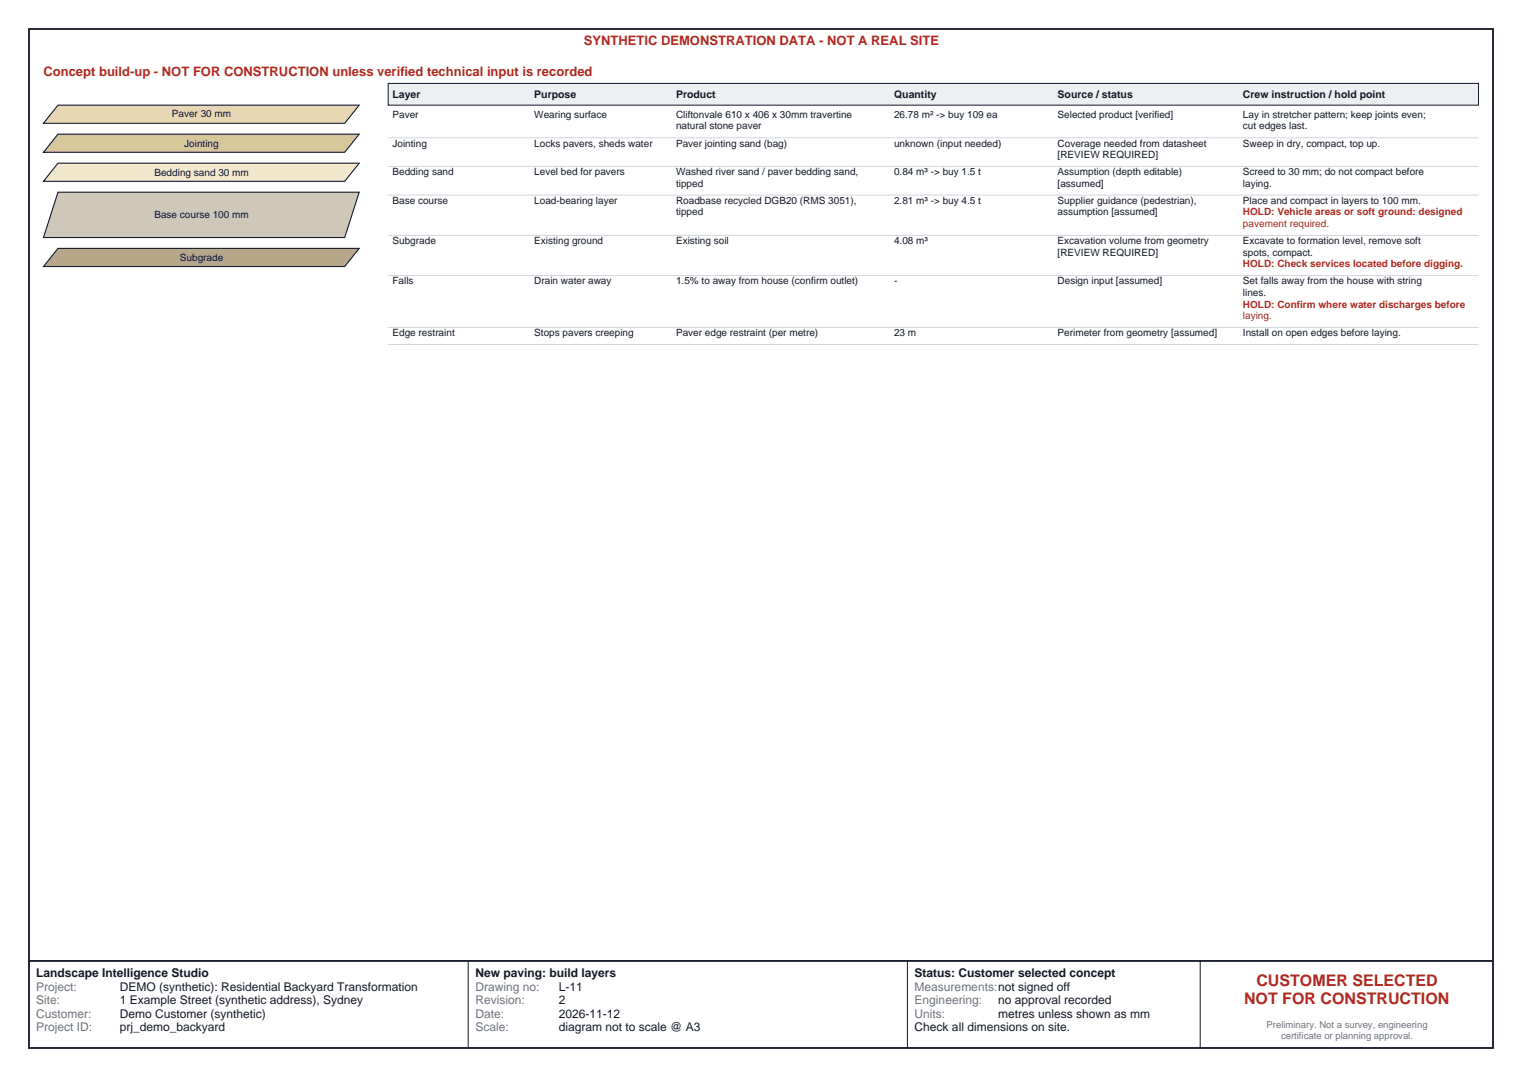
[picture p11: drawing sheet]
<svg xmlns="http://www.w3.org/2000/svg" width="420mm" height="297mm" viewBox="0 0 420 297" stroke-linecap="round" stroke-linejoin="round" font-family="sans-serif">
<defs><g id="words">
<g font-size="4.4" fill="#b3261e">
<text x="346.7" y="272">CUSTOMER SELECTED</text>
<text x="343.3" y="276.8">NOT FOR CONSTRUCTION</text>
</g>
<g font-size="3.6" fill="#b3261e">
<text x="161.1" y="12.5">SYNTHETIC DEMONSTRATION DATA - NOT A REAL SITE</text>
<text x="12" y="21">Concept build-up - NOT FOR CONSTRUCTION unless verified technical input is recorded</text>
</g>
<g font-size="3.3" fill="#111827">
<text x="10" y="269.5">Landscape Intelligence Studio</text>
<text x="131.2" y="269.5">New paving: build layers</text>
<text x="252.4" y="269.5">Status: Customer selected concept</text>
<text x="33" y="273.2">DEMO (synthetic): Residential Backyard Transformation</text>
<text x="154.2" y="273.2">L-11</text>
<text x="33" y="276.9">1 Example Street (synthetic address), Sydney</text>
<text x="33" y="280.7">Demo Customer (synthetic)</text>
<text x="154.2" y="276.9">2</text>
<text x="154.2" y="280.7">2026-11-12</text>
<text x="275.4" y="276.9">no approval recorded</text>
<text x="275.4" y="280.7">metres unless shown as mm</text>
<text x="33" y="284.4">prj_demo_backyard</text>
<text x="154.2" y="284.4">diagram not to scale @ A3</text>
<text x="252.4" y="284.4">Check all dimensions on site.</text>
</g>
<g font-size="3.3" fill="#6b7280">
<text x="10" y="273.2">Project:</text>
<text x="131.2" y="273.2">Drawing no:</text>
<text x="252.4" y="273.2">Measurements:not signed off</text>
<text x="10" y="276.9">Site:</text>
<text x="10" y="280.7">Customer:</text>
<text x="131.2" y="276.9">Revision:</text>
<text x="131.2" y="280.7">Date:</text>
<text x="252.4" y="276.9">Engineering:</text>
<text x="252.4" y="280.7">Units:</text>
<text x="10" y="284.4">Project ID:</text>
<text x="131.2" y="284.4">Scale:</text>
</g>
<g font-size="2.9" fill="#111827">
<text x="108.3" y="27">Layer</text>
<text x="147.4" y="27">Purpose</text>
<text x="186.5" y="27">Product</text>
<text x="246.7" y="27">Quantity</text>
<text x="291.9" y="27">Source / status</text>
<text x="343" y="27">Crew instruction / hold point</text>
</g>
<g font-size="2.8" fill="#111827">
<text x="47.4" y="32.4">Paver 30 mm</text>
<text x="108.3" y="32.5">Paver</text>
<text x="147.4" y="32.5">Wearing surface</text>
<text x="186.5" y="32.5">Cliftonvale 610 x 406 x 30mm travertine</text>
<text x="186.5" y="35.7">natural stone paver</text>
<text x="246.7" y="32.5">26.78 m² -&gt; buy 109 ea</text>
<text x="291.9" y="32.5">Selected product [verified]</text>
<text x="343" y="32.5">Lay in stretcher pattern; keep joints even;</text>
<text x="343" y="35.7">cut edges last.</text>
<text x="50.8" y="40.4">Jointing</text>
<text x="108.3" y="40.4">Jointing</text>
<text x="147.4" y="40.4">Locks pavers, sheds water</text>
<text x="186.5" y="40.4">Paver jointing sand (bag)</text>
<text x="246.7" y="40.4">unknown (input needed)</text>
<text x="291.9" y="40.4">Coverage needed from datasheet</text>
<text x="343" y="40.4">Sweep in dry, compact, top up.</text>
<text x="291.9" y="43.6">[REVIEW REQUIRED]</text>
<text x="42.6" y="48.4">Bedding sand 30 mm</text>
<text x="108.3" y="48.3">Bedding sand</text>
<text x="147.4" y="48.3">Level bed for pavers</text>
<text x="186.5" y="48.3">Washed river sand / paver bedding sand,</text>
<text x="186.5" y="51.5">tipped</text>
<text x="246.7" y="48.3">0.84 m³ -&gt; buy 1.5 t</text>
<text x="291.9" y="48.3">Assumption (depth editable)</text>
<text x="291.9" y="51.5">[assumed]</text>
<text x="343" y="48.3">Screed to 30 mm; do not compact before</text>
<text x="343" y="51.5">laying.</text>
<text x="108.3" y="56.2">Base course</text>
<text x="147.4" y="56.2">Load-bearing layer</text>
<text x="186.5" y="56.2">Roadbase recycled DGB20 (RMS 3051),</text>
<text x="186.5" y="59.4">tipped</text>
<text x="246.7" y="56.2">2.81 m³ -&gt; buy 4.5 t</text>
<text x="291.9" y="56.2">Supplier guidance (pedestrian),</text>
<text x="291.9" y="59.4">assumption [assumed]</text>
<text x="343" y="56.2">Place and compact in layers to 100 mm.</text>
<text x="42.6" y="60.2">Base course 100 mm</text>
<text x="49.6" y="71.9">Subgrade</text>
<text x="108.3" y="67.3">Subgrade</text>
<text x="147.4" y="67.3">Existing ground</text>
<text x="186.5" y="67.3">Existing soil</text>
<text x="246.7" y="67.3">4.08 m³</text>
<text x="291.9" y="67.3">Excavation volume from geometry</text>
<text x="291.9" y="70.5">[REVIEW REQUIRED]</text>
<text x="343" y="67.3">Excavate to formation level, remove soft</text>
<text x="343" y="70.5">spots, compact.</text>
<text x="108.3" y="78.4">Falls</text>
<text x="147.4" y="78.4">Drain water away</text>
<text x="186.5" y="78.4">1.5% to away from house (confirm outlet)</text>
<text x="246.7" y="78.4">-</text>
<text x="291.9" y="78.4">Design input [assumed]</text>
<text x="343" y="78.4">Set falls away from the house with string</text>
<text x="343" y="81.6">lines.</text>
<text x="108.3" y="92.7">Edge restraint</text>
<text x="147.4" y="92.7">Stops pavers creeping</text>
<text x="186.5" y="92.7">Paver edge restraint (per metre)</text>
<text x="246.7" y="92.7">23 m</text>
<text x="291.9" y="92.7">Perimeter from geometry [assumed]</text>
<text x="343" y="92.7">Install on open edges before laying.</text>
</g>
<g font-size="2.8" fill="#b3261e">
<text x="343" y="59.4">HOLD: Vehicle areas or soft ground: designed</text>
<text x="343" y="62.6">pavement required.</text>
<text x="343" y="73.7">HOLD: Check services located before digging.</text>
<text x="343" y="84.8">HOLD: Confirm where water discharges before</text>
<text x="343" y="88">laying.</text>
</g>
<g font-size="2.6" fill="#6b7280">
<text x="349.5" y="283.5">Preliminary. Not a survey, engineering</text>
<text x="353.5" y="286.4">certificate or planning approval.</text>
</g>
</g></defs>
<path d="M8 8h404v281h-404zM8 265h404" fill="none" stroke="#121726" stroke-width=".5"/>
<path d="M129.2 265v24M250.4 265v24M331.2 265v24" fill="none" stroke="#121726" stroke-width=".28"/>
<path d="M16 29h83.1l-4 5h-83.1z" fill="#e8d6b5" stroke="#121726" stroke-width=".3"/>
<path d="M16 37h83.1l-4 5h-83.1z" fill="#d9c79c" stroke="#121726" stroke-width=".3"/>
<path d="M16 45h83.1l-4 5h-83.1z" fill="#f2e8cc" stroke="#121726" stroke-width=".3"/>
<path d="M16 53h83.1l-4 12.5h-83.1z" fill="#cfc7b8" stroke="#121726" stroke-width=".3"/>
<path d="M16 68.5h83.1l-4 5h-83.1z" fill="#b8a68a" stroke="#121726" stroke-width=".3"/>
<path d="M107.1 23h300.9v6h-300.9z" fill="#edf0f2" stroke="#121726" stroke-width=".28"/>
<path d="M107.1 38h300.9M107.1 45.9h300.9M107.1 53.8h300.9M107.1 64.9h300.9M107.1 76h300.9M107.1 90.3h300.9M107.1 95h300.9" fill="none" stroke="#d1d6db" stroke-width=".28"/>
<use href="#words"/>
</svg>
